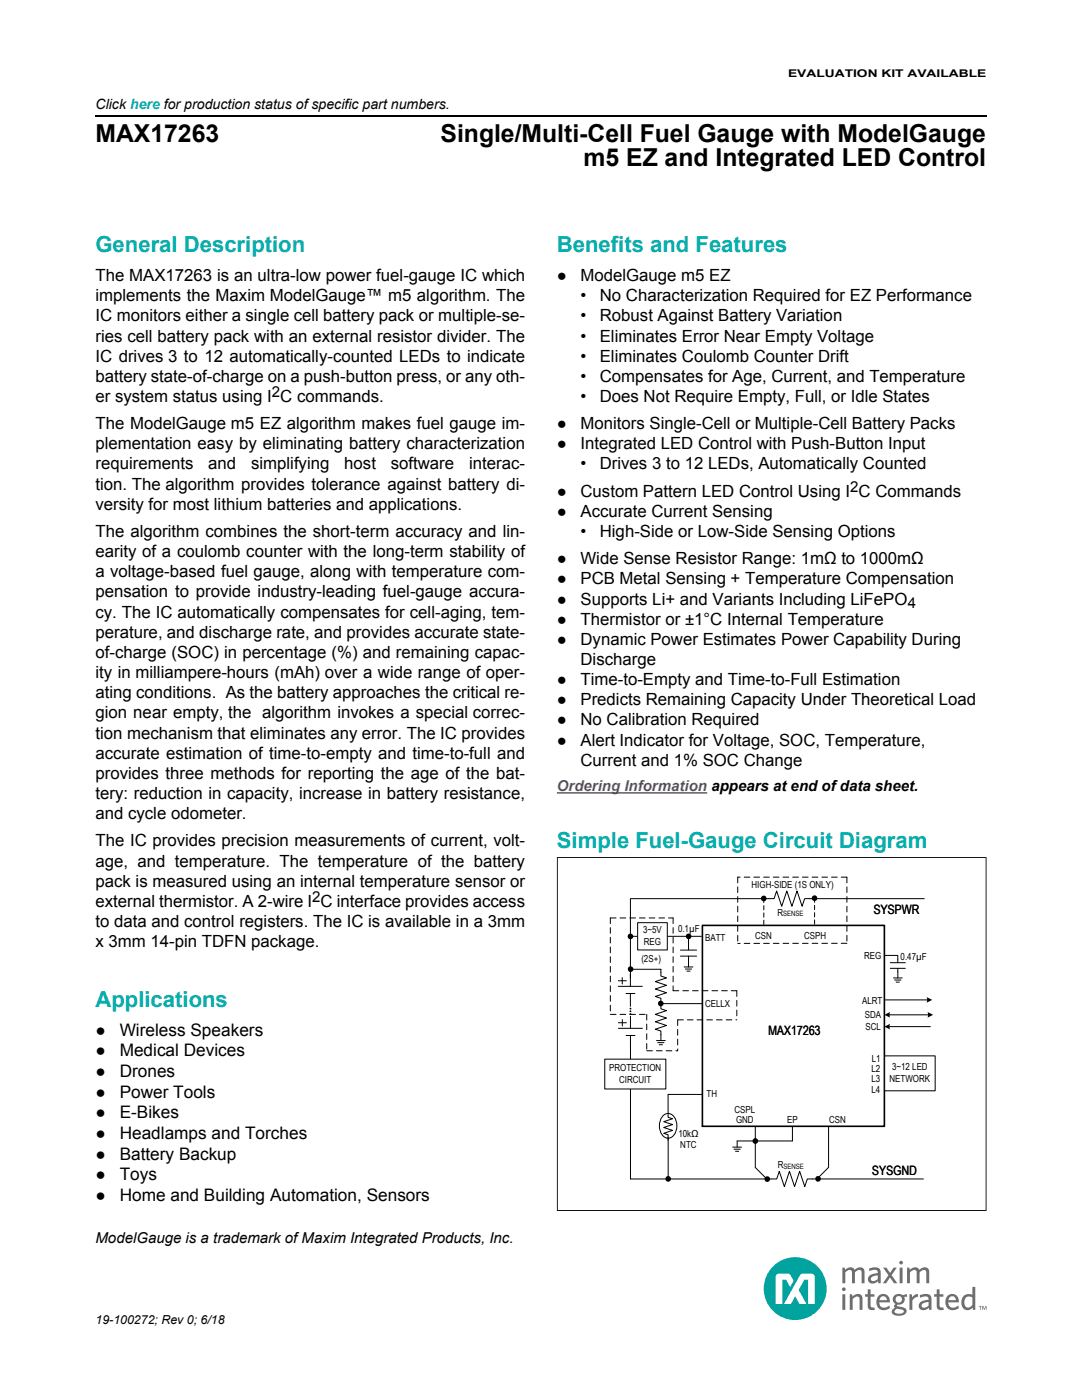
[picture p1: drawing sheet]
<svg xmlns="http://www.w3.org/2000/svg" width="216mm" height="279mm" viewBox="0 0 216 279" stroke-linecap="round" stroke-linejoin="round" font-family="sans-serif">
<defs><g id="words">
<g font-size="4.9">
<text x="19" y="28.4">MAX17263</text>
<text x="87.9" y="28.4">Single/Multi-Cell Fuel Gauge with ModelGauge</text>
<text x="116.5" y="33.2">m5 EZ and Integrated LED Control</text>
</g>
<g font-size="4.4" fill="#00b1b0">
<text x="19" y="50.4">General Description</text>
<text x="111.1" y="50.4">Benefits and Features</text>
<text x="111.1" y="169.3">Simple Fuel-Gauge Circuit Diagram</text>
<text x="19" y="200.9">Applications</text>
</g>
<g font-size="3.4">
<text x="19" y="56.1">The MAX17263 is an ultra-low power fuel-gauge IC which</text>
<text x="111.1" y="56.1">●</text>
<text x="115.8" y="56.1">ModelGauge m5 EZ</text>
<text x="19" y="60.1">implements the Maxim ModelGauge™ m5 algorithm. The</text>
<text x="19" y="64.1">IC monitors either a single cell battery pack or multiple-se-</text>
<text x="115.8" y="60.1">•</text>
<text x="115.8" y="64.1">•</text>
<text x="119.7" y="60.1">No Characterization Required for EZ Performance</text>
<text x="119.7" y="64.1">Robust Against Battery Variation</text>
<text x="19" y="68.2">ries cell battery pack with an external resistor divider. The</text>
<text x="115.8" y="68.2">•</text>
<text x="119.7" y="68.2">Eliminates Error Near Empty Voltage</text>
<text x="19" y="72.2">IC drives 3 to 12 automatically-counted LEDs to indicate</text>
<text x="19" y="76.2">battery state-of-charge on a push-button press, or any oth-</text>
<text x="115.8" y="72.2">•</text>
<text x="115.8" y="76.2">•</text>
<text x="119.7" y="72.2">Eliminates Coulomb Counter Drift</text>
<text x="119.7" y="76.2">Compensates for Age, Current, and Temperature</text>
<text x="19" y="80.2">er system status using I C commands.</text>
<text x="115.8" y="80.2">•</text>
<text x="119.7" y="80.2">Does Not Require Empty, Full, or Idle States</text>
<text x="19" y="85.7">The ModelGauge m5 EZ algorithm makes fuel gauge im-</text>
<text x="19" y="89.7">plementation easy by eliminating battery characterization</text>
<text x="111.1" y="85.7">●</text>
<text x="111.1" y="89.7">●</text>
<text x="115.8" y="85.7">Monitors Single-Cell or Multiple-Cell Battery Packs</text>
<text x="115.8" y="89.7">Integrated LED Control with Push-Button Input</text>
<text x="19" y="93.7">requirements</text>
<text x="41.6" y="93.7">and</text>
<text x="50.1" y="93.7">simplifying</text>
<text x="68.7" y="93.7">host</text>
<text x="78" y="93.7">software</text>
<text x="93.6" y="93.7">interac-</text>
<text x="115.8" y="93.7">•</text>
<text x="119.7" y="93.7">Drives 3 to 12 LEDs, Automatically Counted</text>
<text x="19" y="97.7">tion. The algorithm provides tolerance against battery di-</text>
<text x="19" y="101.7">versity for most lithium batteries and applications.</text>
<text x="111.1" y="99.1">●</text>
<text x="115.8" y="99.1">Custom Pattern LED Control Using I C Commands</text>
<text x="19" y="107.2">The algorithm combines the short-term accuracy and lin-</text>
<text x="111.1" y="103.1">●</text>
<text x="115.8" y="103.1">Accurate Current Sensing</text>
<text x="115.8" y="107.2">•</text>
<text x="119.7" y="107.2">High-Side or Low-Side Sensing Options</text>
<text x="19" y="111.2">earity of a coulomb counter with the long-term stability of</text>
<text x="111.1" y="112.6">●</text>
<text x="115.8" y="112.6">Wide Sense Resistor Range: 1mΩ to 1000mΩ</text>
<text x="19" y="115.2">a voltage-based fuel gauge, along with temperature com-</text>
<text x="19" y="119.2">pensation to provide industry-leading fuel-gauge accura-</text>
<text x="111.1" y="116.6">●</text>
<text x="115.8" y="116.6">PCB Metal Sensing + Temperature Compensation</text>
<text x="19" y="123.3">cy. The IC automatically compensates for cell-aging, tem-</text>
<text x="111.1" y="120.6">●</text>
<text x="111.1" y="124.7">●</text>
<text x="115.8" y="120.6">Supports Li+ and Variants Including LiFePO</text>
<text x="115.8" y="124.7">Thermistor or ±1°C Internal Temperature</text>
<text x="19" y="127.3">perature, and discharge rate, and provides accurate state-</text>
<text x="19" y="131.3">of-charge (SOC) in percentage (%) and remaining capac-</text>
<text x="111.1" y="128.7">●</text>
<text x="115.8" y="128.7">Dynamic Power Estimates Power Capability During</text>
<text x="19" y="135.3">ity in milliampere-hours (mAh) over a wide range of oper-</text>
<text x="111.1" y="136.7">●</text>
<text x="115.8" y="132.7">Discharge</text>
<text x="115.8" y="136.7">Time-to-Empty and Time-to-Full Estimation</text>
<text x="19" y="139.3">ating conditions. As the battery approaches the critical re-</text>
<text x="19" y="143.4">gion near empty, the algorithm invokes a special correc-</text>
<text x="111.1" y="140.8">●</text>
<text x="115.8" y="140.8">Predicts Remaining Capacity Under Theoretical Load</text>
<text x="19" y="147.4">tion mechanism that eliminates any error. The IC provides</text>
<text x="111.1" y="144.8">●</text>
<text x="111.1" y="148.8">●</text>
<text x="115.8" y="144.8">No Calibration Required</text>
<text x="115.8" y="148.8">Alert Indicator for Voltage, SOC, Temperature,</text>
<text x="19" y="151.4">accurate estimation of time-to-empty and time-to-full and</text>
<text x="19" y="155.4">provides three methods for reporting the age of the bat-</text>
<text x="115.8" y="152.8">Current and 1% SOC Change</text>
<text x="19" y="159.5">tery: reduction in capacity, increase in battery resistance,</text>
<text x="19" y="163.5">and cycle odometer.</text>
<text x="19" y="168.9">The IC provides precision measurements of current, volt-</text>
<text x="19" y="172.9">age, and temperature. The temperature of the battery</text>
<text x="19" y="177">pack is measured using an internal temperature sensor or</text>
<text x="19" y="181">external thermistor. A 2-wire I C interface provides access</text>
<text x="19" y="185">to data and control registers. The IC is available in a 3mm</text>
<text x="19" y="189">x 3mm 14-pin TDFN package.</text>
<text x="19" y="206.7">●</text>
<text x="23.9" y="206.7">Wireless Speakers</text>
<text x="19" y="210.8">●</text>
<text x="19" y="214.9">●</text>
<text x="23.9" y="210.8">Medical Devices</text>
<text x="23.9" y="214.9">Drones</text>
<text x="19" y="219.1">●</text>
<text x="23.9" y="219.1">Power Tools</text>
<text x="19" y="223.2">●</text>
<text x="19" y="227.3">●</text>
<text x="23.9" y="223.2">E-Bikes</text>
<text x="23.9" y="227.3">Headlamps and Torches</text>
<text x="19" y="231.4">●</text>
<text x="23.9" y="231.4">Battery Backup</text>
<text x="19" y="235.6">●</text>
<text x="19" y="239.7">●</text>
<text x="23.9" y="235.6">Toys</text>
<text x="23.9" y="239.7">Home and Building Automation, Sensors</text>
</g>
<g font-size="3">
<text x="54.3" y="79.3">2</text>
<text x="169.7" y="98.2">2</text>
<text x="181.1" y="121.4">4</text>
<text x="62.3" y="180.1">2</text>
<text x="19" y="248.1">ModelGauge is a trademark of Maxim Integrated Products, Inc.</text>
</g>
<text font-size="3" fill="#6e298d" x="111.1" y="157.9">Ordering Information appears at end of data sheet.</text>
<text font-size="2.8" x="19" y="21.7">Click here for production status of specific part numbers.</text>
<g font-size="2.6">
<text x="174.3" y="182.3">SYSPWR</text>
<text x="153.3" y="206.5">MAX17263</text>
<text x="174" y="234.4">SYSGND</text>
</g>
<text font-size="2.5" x="19" y="264.2">19-100272; Rev 0; 6/18</text>
<text font-size="2.1" x="157.3" y="15.5">EVALUATION KIT AVAILABLE</text>
<g font-size="1.9">
<text x="150" y="177.3">HIGH-SIDE (1S ONLY)</text>
<text x="135.3" y="185.9">0.1µF</text>
<text x="155.1" y="182.7">R</text>
<text x="128" y="191.9">(2S+)</text>
<text x="128.3" y="186.3">3~5V</text>
<text x="128.5" y="188.6">REG</text>
<text x="140.7" y="187.8">BATT</text>
<text x="150.7" y="187.3">CSN</text>
<text x="160.4" y="187.3">CSPH</text>
<text x="172.4" y="191.4">REG</text>
<text x="179.7" y="191.5">0.47µF</text>
<text x="140.7" y="201">CELLX</text>
<text x="172" y="200.3">ALRT</text>
<text x="172.6" y="203.1">SDA</text>
<text x="172.7" y="205.5">SCL</text>
<text x="121.6" y="213.8">PROTECTION</text>
<text x="173.9" y="213.9">L2</text>
<text x="173.9" y="211.9">L1</text>
<text x="177.5" y="216">NETWORK</text>
<text x="178" y="213.6">3~12 LED</text>
<text x="123.5" y="216.1">CIRCUIT</text>
<text x="141" y="219">TH</text>
<text x="173.9" y="216">L3</text>
<text x="173.9" y="218">L4</text>
<text x="135.4" y="226.9">10kΩ</text>
<text x="146.6" y="222.1">CSPL</text>
<text x="146.9" y="224.2">GND</text>
<text x="157.1" y="224.1">EP</text>
<text x="165.5" y="224.2">CSN</text>
<text x="135.7" y="229">NTC</text>
<text x="155.2" y="233">R</text>
</g>
<g font-size="1.5">
<text x="156.3" y="182.9">SENSE</text>
<text x="156.4" y="233.2">SENSE</text>
</g>
</g></defs>
<path d="M111.1 158.2h30" fill="none" stroke="#6e298d" stroke-width=".31"/>
<path d="M111.1 171.1v70.6h85.7v-70.6zM111.3 171.2v70.3h85.4v-70.3z" fill-rule="evenodd" fill="#000"/>
<path d="M125.9 186.9h14M131.9 193.4v.6M133.3 218.4v4" fill="none" stroke="#000" stroke-width=".2"/>
<path d="M132.4 222.6a1.5 1.5 0 0 1 2.4 .8 2.91 2.91 0 0 1-1 3.7 1.77 1.77 0 0 1-2.2-1.8 3 3 0 0 1 .8-2.7z" fill-rule="evenodd" fill="#fff" stroke="#000" stroke-width=".2"/>
<g fill="none" stroke="#000" stroke-width=".2">
<path d="M125.8 179.4v17.4M125.8 179.3h27.6M161.6 179.3h22.8M123.4 195.7h1.6M123.4 196.8h4.8M124.2 195.1v1.3M124.9 198.3h1.8M125.8 198.3v2.5M135.8 189.6h3.2M135.8 190.8h3.2M136.5 193h1.8M136.8 193.4h1.2"/>
<path d="M137.1 193.8h.6M137.4 188.9v.7M137.4 190.8v2.2M137.4 186.9v2M176.5 190.7h2.6M176.5 199.6h8.5M177.6 192.1h3.1M177.6 193.3h3.1M178.3 195.2h1.7M178.5 195.6h1.3M178.8 196h.7M179.1 190.7v1.4"/>
<path d="M179.1 193.3v1.9M125.8 209.2v26.1h28.1M133.3 218.4h6.8M177.4 202.5h7.8M177.5 204.9h8.1M133.3 222.4v.6l.9 .3-1.8 .6 1.8 .5-1.8 .6 1.8 .6-1.8 .6 .9 .3v1.1M133.3 227.3v8M146.2 228.9h1.8M146.5 229.3h1.2M146.8 229.8h.6M150.7 224.8v8.2l2.3 2.3M154 235.3h1l.5-1.5 1 3 1-3 1 3 1.1-3 1 3 .5-1.5h23.2"/>
<path d="M158.1 224.8v2.9h-11v1.2M165.3 224.8v8.2l-2.3 2.3"/>
</g>
<g fill="#000">
<path d="M184.9 199l1.1 .6-1.1 .5 .1-.6z" fill-rule="evenodd"/>
<path d="M176.5 202.5l1.1-.5-.1 .5 .1 .6z" fill-rule="evenodd"/>
<path d="M176.5 204.9l1.1-.6-.1 .6 .1 .6z" fill-rule="evenodd"/>
<path d="M185.1 202l1.1 .5-1.1 .6 .1-.6z" fill-rule="evenodd"/>
<circle cx="125.8" cy="186.9" r=".57"/>
<circle cx="133.3" cy="235.3" r=".57"/>
<circle cx="153.1" cy="235.3" r=".57"/>
<circle cx="163.2" cy="235.3" r=".57"/>
</g>
<path d="M140.2 184.7h36.3v40.1h-36.3z" fill="none" stroke="#000" stroke-width=".32"/>
<g fill="#000" stroke="#000" stroke-width=".2">
<circle cx="125.8" cy="201.8" r=".08"/>
<circle cx="125.8" cy="201.3" r=".08"/>
<circle cx="125.8" cy="202.4" r=".08"/>
<circle cx="150.7" cy="227.7" r=".46"/>
</g>
<g fill="#fff" stroke="#000" stroke-width=".2">
<path d="M120.7 211.4h12.2v5.9h-12.2z" fill-rule="evenodd"/>
<path d="M127.2 184.1h6v5.5h-6z" fill-rule="evenodd"/>
</g>
<g fill="#000">
<circle cx="152.4" cy="179.3" r=".57"/>
<circle cx="162.5" cy="179.2" r=".57"/>
<circle cx="125.8" cy="193.4" r=".57"/>
<circle cx="137.4" cy="186.9" r=".57"/>
<circle cx="131.9" cy="200.3" r=".57"/>
</g>
<g fill="none" stroke="#000" stroke-width=".2">
<path d="M153.4 179.3h1.1l.5-1.5 1 3.1 1-3.1 1 3.1 1-3.1 1.1 3.1 .5-1.6h1M125.8 193.4h6.1M131.9 194v.8l1.1 .4-2.2 .7 2.2 .7-2.2 .8 2.2 .7-2.2 .8 1.1 .3v2.1l1.1 .4-2.2 .7 2.2 .8-2.2 .7 2.2 .8-2.2 .7 1.1 .4v.7M123.4 204.1h1.6M123.4 205.2h4.8M124.2 203.5v1.3M124.9 206.7h1.8M125.8 202.8v2.4M125.8 206.7v2.5M131 207.7h1.8M131.2 208.1h1.3M131.6 208.5h.6"/>
<path d="M131.9 206.5v1.2M131.9 200.3h8.2"/>
</g>
<g fill="none" stroke="#000" stroke-width=".2" stroke-dasharray="1.1 .8">
<path d="M147.2 175.1v13.2M169 175.1v13.2M169 175.1h-21.8M121.8 183.2v19.2M121.8 183.2h12.5M134.3 183.2v14.5M134.3 197.7h12.7M147 197.7v5.8M169 188.3h-21.8M121.8 202.4h7.3M129 202.4v7.3M129.1 209.7h6.1"/>
<path d="M135.2 203.5v6.2M135.2 203.5h11.8"/>
</g>
<path d="M152.4 179.3v5.4M162.5 179.2v5.5" fill="none" stroke="#000" stroke-width=".2" stroke-dasharray=".8 .6"/>
<path d="M176.5 210.7h10.1v7h-10.1z" fill-rule="evenodd" fill="#fff" stroke="#000" stroke-width=".2"/>
<path d="M19 23.1h177.8" fill="none" stroke="#000" stroke-width=".26"/>
<circle cx="158.7" cy="257.2" r="6.3" fill="#00a39e"/>
<path d="M155 254.4l-.2 .4v5.4h1.3v-4.8h.7l.9 1.5 .7-1.3-.7-1.1-.3-.3h-2zM159.8 254.3l-3.4 5.9h1.4l.9-1.5 .8 1.5h1.4l-1.5-2.8 1.1-2h.7v4.8h1.4v-5.4a.64 .64 0 0 0-.7-.6h-1.7z" fill="#fff"/>
<g fill="#6e6e70">
<path d="M169.6 258.3h.4l.1 .4a1.08 1.08 0 0 1 1.1-.5 1.08 1.08 0 0 1 .9 .9v2.3h-.6v-2.4a.85 .85 0 0 0-1.4 .3v2.1h-.5z"/>
<path d="M173.1 257.3h.6v1h.8v.5h-.8l.1 2 .1 .1h.6l.1 .5-.3 .1a.87 .87 0 0 1-1.2-.9v-1.8h-.5v-.5h.5z"/>
<path d="M186.9 257.3h.6v1h.7v.5h-.7v2l.2 .1h.5l.1 .5-.3 .1a.87 .87 0 0 1-1.1-.9v-1.8h-.5v-.5h.5z"/>
<path d="M181.5 258.3h.4l.1 .6a1.38 1.38 0 0 1 1.1-.7l.1 .6a1.43 1.43 0 0 0-1.1 .8v1.8h-.6z"/>
<path d="M168.1 253h.4l.1 .4a1.13 1.13 0 0 1 1.9 0 1.07 1.07 0 0 1 1.2-.5 1.07 1.07 0 0 1 .8 .9v2.3h-.6v-2.4a.81 .81 0 0 0-1.3 .2v2.2h-.6v-2.4a.81 .81 0 0 0-1.3 .2v2.2h-.6z"/>
<path d="M181 253h.5v.4a1.13 1.13 0 0 1 1.9 0 1.07 1.07 0 0 1 1.2-.5 1.07 1.07 0 0 1 .8 .9v2.3h-.6v-2.4a.81 .81 0 0 0-1.3 .2v2.2h-.6v-2.4a.81 .81 0 0 0-1.3 .2v2.2h-.6z"/>
<path d="M176.2 253h.7l.7 1 .7-1h.6l-1 1.5 1.1 1.6h-.6l-.8-1.2-.8 1.2h-.6l1.1-1.6z"/>
<path d="M168.1 258.3h.6v3.1h-.6zM168 257.3a.37 .37 0 0 1 .7 0 .37 .37 0 0 1-.7 0z"/>
<path d="M175.8 258.9l-.3 .6h1.5a.73 .73 0 0 0-.4-.7 .73 .73 0 0 0-.8 .1zM175.4 258.5a1.36 1.36 0 0 1 1.6 0 1.36 1.36 0 0 1 .6 1.4h-2.1a1.12 1.12 0 0 0 .7 1 1.12 1.12 0 0 0 1.3-.4l.1 .6a1.65 1.65 0 0 1-2.3 0 1.65 1.65 0 0 1-.2-2.3z"/>
<path d="M178.7 259.3a.66 .66 0 0 0 1.3 0 .66 .66 0 0 0-1.3 0zM178.7 261.4l-.2 .3a1.2 1.2 0 0 0 1.9 0 1.42 1.42 0 0 0-1.7-.3zM178.4 258.6a1.34 1.34 0 0 1 1.7-.1l.8-.3 .1 .6h-.6a1.1 1.1 0 0 1-.1 1.2 1.1 1.1 0 0 1-1.2 .4l-.1 .2 .8 .2a.9 .9 0 0 1 1 1.2 2.07 2.07 0 0 1-2.8 .1 .81 .81 0 0 1 .6-1.1l-.2-.3 .3-.5a1.04 1.04 0 0 1-.3-1.6z"/>
<path d="M184.1 260.2a.47 .47 0 0 0-.1 .6 .47 .47 0 0 0 .6 .2l.7-.4v-.8zM183.5 258.5l.9-.3a1.04 1.04 0 0 1 1.5 1v2.2h-.5l-.1-.4a1.11 1.11 0 0 1-1.1 .5 1.11 1.11 0 0 1-.9-.9 1.22 1.22 0 0 1 1.4-1.1l.6-.1v-.1a.72 .72 0 0 0-1.2-.5l-.5 .2z"/>
<path d="M189.5 258.9l-.3 .6h1.5a.73 .73 0 0 0-.4-.7 .73 .73 0 0 0-.8 .1zM189.2 258.5a1.36 1.36 0 0 1 1.6 0 1.36 1.36 0 0 1 .5 1.4h-2.1a1.12 1.12 0 0 0 .8 1 1.12 1.12 0 0 0 1.2-.4l.1 .6a1.65 1.65 0 0 1-2.2 0 1.65 1.65 0 0 1-.2-2.3z"/>
<path d="M192.8 258.9a1.44 1.44 0 0 0 .1 2 .95 .95 0 0 0 1.1-.5v-1.5l-.7-.2zM194 256.8h.6v4.6h-.5v-.4a1.26 1.26 0 0 1-1.6 .4 1.26 1.26 0 0 1-.7-1.5 1.52 1.52 0 0 1 2.2-1.5z"/>
<path d="M173.9 254.9a.47 .47 0 0 0-.1 .6 .47 .47 0 0 0 .7 .2l.6-.5v-.7zM173.4 253.2l.9-.3a1.04 1.04 0 0 1 1.4 1v2.2h-.4l-.1-.4a1.11 1.11 0 0 1-1.1 .5 1.11 1.11 0 0 1-.9-.9 1.22 1.22 0 0 1 1.4-1.1l.5-.1v-.2a.72 .72 0 0 0-1.1-.4l-.5 .2z"/>
<path d="M179.5 253h.6v3.1h-.6zM179.4 252a.4 .4 0 0 1 .8 0 .4 .4 0 0 1-.8 0z"/>
<path d="M196 260.6h.2l.2 .6 .2-.6h.3v.8h-.2v-.6l-.2 .6-.4-.6v.6h-.1zM195.3 260.6h.6v.1h-.2v.7h-.2v-.7h-.2z"/>
</g>
<use href="#words"/>
</svg>
